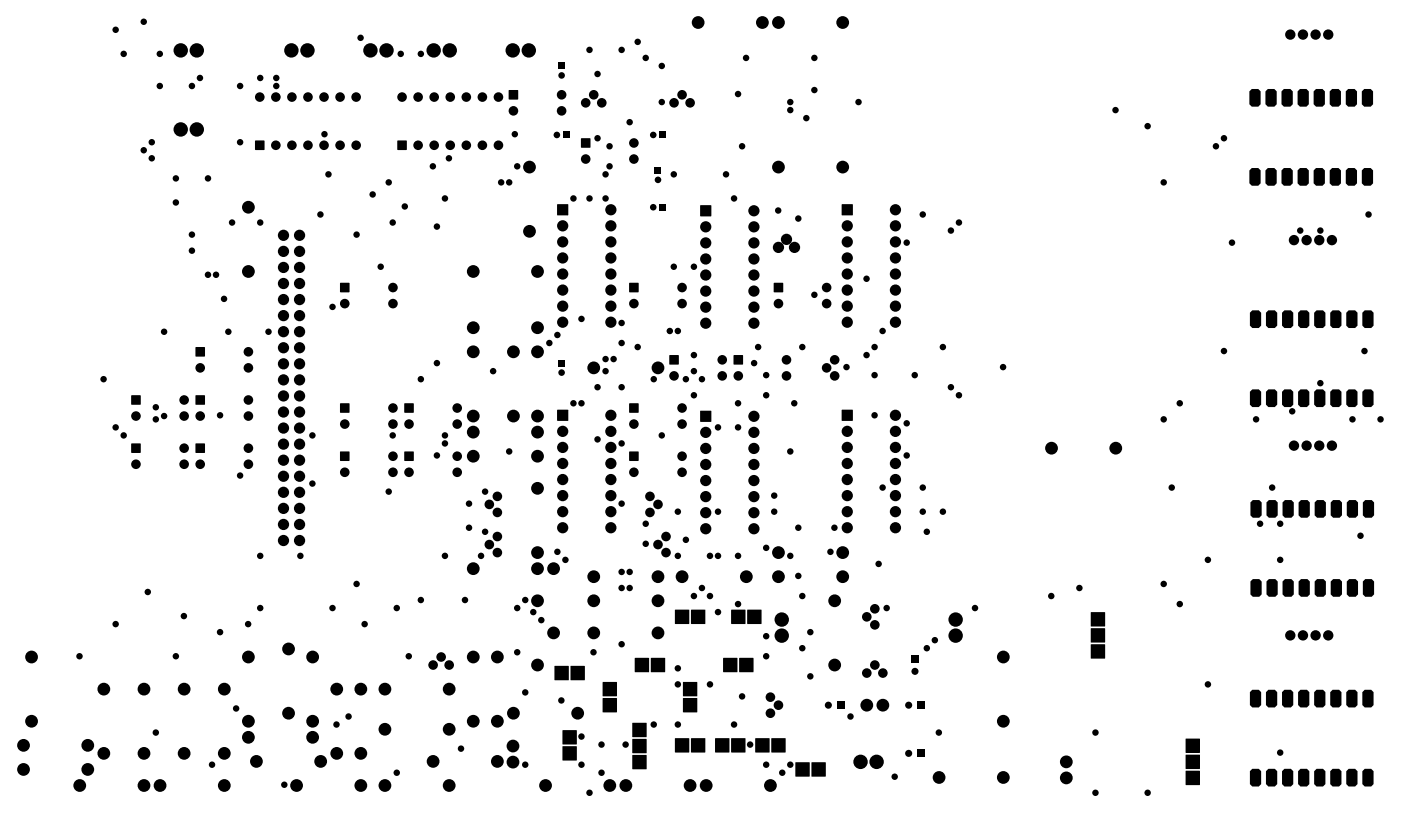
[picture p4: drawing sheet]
<svg xmlns="http://www.w3.org/2000/svg" width="222mm" height="130mm" viewBox="0 0 222 130" stroke-linecap="round" stroke-linejoin="round" font-family="sans-serif">
<g fill="#000">
<path d="M80.5 14.3h1.4v1.4h-1.4z" fill-rule="evenodd"/>
<path d="M88.3 9.9h1v1h-1z" fill-rule="evenodd"/>
<path d="M197.9 14.1h1.1l.3 .3v2.1l-.3 .4h-1.1l-.3-.4v-2.1z" fill-rule="evenodd"/>
<path d="M200.5 14.1h1l.4 .3v2.1l-.4 .4h-1l-.4-.4v-2.1z" fill-rule="evenodd"/>
<path d="M203 14.1h1l.4 .3v2.1l-.4 .4h-1l-.4-.4v-2.1z" fill-rule="evenodd"/>
<path d="M205.6 14.1h1l.4 .3v2.1l-.4 .4h-1l-.4-.4v-2.1z" fill-rule="evenodd"/>
<path d="M208.1 14.1h1l.4 .3v2.1l-.4 .4h-1l-.4-.4v-2.1z" fill-rule="evenodd"/>
<path d="M210.6 14.1h1.1l.3 .3v2.1l-.3 .4h-1.1l-.3-.4v-2.1z" fill-rule="evenodd"/>
<path d="M213.2 14.1h1l.4 .3v2.1l-.4 .4h-1l-.4-.4v-2.1z" fill-rule="evenodd"/>
<path d="M215.7 14.1h1l.4 .3v2.1l-.4 .4h-1l-.4-.4v-2.1z" fill-rule="evenodd"/>
<path d="M40.3 22.2h1.5v1.5h-1.5z" fill-rule="evenodd"/>
<path d="M62.8 22.2h1.5v1.5h-1.5z" fill-rule="evenodd"/>
<path d="M88.1 32.3h1.7v1.7h-1.7z" fill-rule="evenodd"/>
<path d="M89 20.8h1.1v1.1h-1.1z" fill-rule="evenodd"/>
<path d="M91.9 21.9h1.4v1.4h-1.4z" fill-rule="evenodd"/>
<path d="M103.5 26.4h1.1v1.1h-1.1z" fill-rule="evenodd"/>
<path d="M104.3 32.2h1v1.1h-1z" fill-rule="evenodd"/>
<path d="M104.3 20.8h1v1.1h-1z" fill-rule="evenodd"/>
<path d="M110.7 32.5h1.7l.1 1.7h-1.7z" fill-rule="evenodd"/>
<path d="M133.1 32.3h1.7v1.7h-1.7z" fill-rule="evenodd"/>
<path d="M197.9 26.6h1.1l.3 .3v2.1l-.3 .4h-1.1l-.3-.4v-2.1z" fill-rule="evenodd"/>
<path d="M200.5 26.6h1l.4 .3v2.1l-.4 .4h-1l-.4-.4v-2.1z" fill-rule="evenodd"/>
<path d="M203 26.6h1l.4 .3v2.1l-.4 .4h-1l-.4-.4v-2.1z" fill-rule="evenodd"/>
<path d="M205.6 26.6h1l.4 .3v2.1l-.4 .4h-1l-.4-.4v-2.1z" fill-rule="evenodd"/>
<path d="M208.1 26.6h1l.4 .3v2.1l-.4 .4h-1l-.4-.4v-2.1z" fill-rule="evenodd"/>
<path d="M210.6 26.6h1.1l.3 .3v2.1l-.3 .4h-1.1l-.3-.4v-2.1z" fill-rule="evenodd"/>
<path d="M213.2 26.6h1l.4 .3v2.1l-.4 .4h-1l-.4-.4v-2.1z" fill-rule="evenodd"/>
<path d="M215.7 26.6h1l.4 .3v2.1l-.4 .4h-1l-.4-.4v-2.1z" fill-rule="evenodd"/>
<path d="M30.9 54.9h1.5v1.5h-1.5z" fill-rule="evenodd"/>
<path d="M53.8 44.7h1.4v1.5h-1.4z" fill-rule="evenodd"/>
<path d="M88.3 56.9h1v1h-1z" fill-rule="evenodd"/>
<path d="M99.5 44.7h1.5v1.5h-1.5z" fill-rule="evenodd"/>
<path d="M105.9 56.2h1.4v1.4h-1.4z" fill-rule="evenodd"/>
<path d="M116 56.2h1.5v1.4h-1.5z" fill-rule="evenodd"/>
<path d="M122.4 44.7h1.4v1.5h-1.4z" fill-rule="evenodd"/>
<path d="M198 49.1h1l.4 .3v2.1l-.4 .4h-1l-.4-.4v-2.1z" fill-rule="evenodd"/>
<path d="M200.6 49.1h1l.4 .3v2.1l-.4 .4h-1l-.4-.4v-2.1z" fill-rule="evenodd"/>
<path d="M203.1 49.1h1l.4 .3v2.1l-.4 .4h-1l-.4-.4v-2.1z" fill-rule="evenodd"/>
<path d="M205.6 49.1h1.1l.3 .3v2.1l-.3 .4h-1.1l-.3-.4v-2.1z" fill-rule="evenodd"/>
<path d="M208.2 49.1h1l.4 .3v2.1l-.4 .4h-1l-.4-.4v-2.1z" fill-rule="evenodd"/>
<path d="M210.7 49.1h1l.4 .3v2.1l-.4 .4h-1l-.4-.4v-2.1z" fill-rule="evenodd"/>
<path d="M213.3 49.1h1l.4 .3v2.1l-.4 .4h-1l-.4-.4v-2.1z" fill-rule="evenodd"/>
<path d="M215.8 49.1h1l.4 .3v2.1l-.4 .4h-1l-.4-.4v-2.1z" fill-rule="evenodd"/>
<path d="M20.8 62.5h1.4v1.5h-1.4z" fill-rule="evenodd"/>
<path d="M20.8 70.1h1.4v1.5h-1.4z" fill-rule="evenodd"/>
<path d="M30.9 62.5h1.5v1.5h-1.5z" fill-rule="evenodd"/>
<path d="M30.9 70.1h1.5v1.5h-1.5z" fill-rule="evenodd"/>
<path d="M53.8 63.8h1.4v1.4h-1.4z" fill-rule="evenodd"/>
<path d="M53.8 71.4h1.4v1.5h-1.4z" fill-rule="evenodd"/>
<path d="M63.9 63.8h1.5v1.4h-1.5z" fill-rule="evenodd"/>
<path d="M63.9 71.4h1.5v1.5h-1.5z" fill-rule="evenodd"/>
<path d="M88.1 64.8h1.7v1.7h-1.7z" fill-rule="evenodd"/>
<path d="M99.5 63.8h1.5v1.4h-1.5z" fill-rule="evenodd"/>
<path d="M99.5 71.4h1.5v1.5h-1.5z" fill-rule="evenodd"/>
<path d="M110.7 65h1.7l.1 1.7h-1.7z" fill-rule="evenodd"/>
<path d="M133.1 64.8h1.7v1.7h-1.7z" fill-rule="evenodd"/>
<path d="M198 61.6h1l.4 .3v2.1l-.4 .4h-1l-.4-.4v-2.1z" fill-rule="evenodd"/>
<path d="M198.1 79.1h1l.4 .3v2.1l-.4 .4h-1l-.4-.4v-2.1z" fill-rule="evenodd"/>
<path d="M200.6 61.6h1l.4 .3v2.1l-.4 .4h-1l-.4-.4v-2.1z" fill-rule="evenodd"/>
<path d="M200.6 79.1h1.1l.3 .3v2.1l-.3 .4h-1.1l-.3-.4v-2.1z" fill-rule="evenodd"/>
<path d="M203.1 61.6h1l.4 .3v2.1l-.4 .4h-1l-.4-.4v-2.1z" fill-rule="evenodd"/>
<path d="M203.2 79.1h1l.4 .3v2.1l-.4 .4h-1l-.4-.4v-2.1z" fill-rule="evenodd"/>
<path d="M205.6 61.6h1.1l.3 .3v2.1l-.3 .4h-1.1l-.3-.4v-2.1z" fill-rule="evenodd"/>
<path d="M205.7 79.1h1l.4 .3v2.1l-.4 .4h-1l-.4-.4v-2.1z" fill-rule="evenodd"/>
<path d="M208.2 61.6h1l.4 .3v2.1l-.4 .4h-1l-.4-.4v-2.1z" fill-rule="evenodd"/>
<path d="M208.3 79.1h1l.4 .3v2.1l-.4 .4h-1l-.4-.4v-2.1z" fill-rule="evenodd"/>
<path d="M210.3 61.9l.4-.3h1l.4 .3v2.1l-.4 .4h-1l-.4-.4z" fill-rule="evenodd"/>
<path d="M210.8 79.1h1l.4 .3v2.1l-.4 .4h-1l-.4-.4v-2.1z" fill-rule="evenodd"/>
<path d="M213.3 61.6h1l.4 .3v2.1l-.4 .4h-1l-.4-.4v-2.1z" fill-rule="evenodd"/>
<path d="M213.3 79.1h1.1l.3 .3v2.1l-.3 .4h-1.1l-.3-.4v-2.1z" fill-rule="evenodd"/>
<path d="M215.8 61.6h1l.4 .3v2.1l-.4 .4h-1l-.4-.4v-2.1z" fill-rule="evenodd"/>
<path d="M215.9 79.1h1l.4 .3v2.1l-.4 .4h-1l-.4-.4v-2.1z" fill-rule="evenodd"/>
<path d="M106.7 96.4h2.3v2.2h-2.3z" fill-rule="evenodd"/>
<path d="M109.3 96.4h2.2v2.2h-2.2z" fill-rule="evenodd"/>
<path d="M115.6 96.4h2.3v2.2h-2.3z" fill-rule="evenodd"/>
<path d="M118.2 96.4h2.2v2.2h-2.2z" fill-rule="evenodd"/>
<path d="M172.5 96.8h2.2v2.2h-2.2z" fill-rule="evenodd"/>
<path d="M198.1 91.6h1l.4 .3v2.1l-.4 .4h-1l-.4-.4v-2.1z" fill-rule="evenodd"/>
<path d="M200.6 91.6h1.1l.3 .3v2.1l-.3 .4h-1.1l-.3-.4v-2.1z" fill-rule="evenodd"/>
<path d="M203.2 91.6h1l.4 .3v2.1l-.4 .4h-1l-.4-.4v-2.1z" fill-rule="evenodd"/>
<path d="M205.7 91.6h1l.4 .3v2.1l-.4 .4h-1l-.4-.4v-2.1z" fill-rule="evenodd"/>
<path d="M208.3 91.6h1l.4 .3v2.1l-.4 .4h-1l-.4-.4v-2.1z" fill-rule="evenodd"/>
<path d="M210.8 91.6h1l.4 .3v2.1l-.4 .4h-1l-.4-.4v-2.1z" fill-rule="evenodd"/>
<path d="M213.3 91.6h1.1l.3 .3v2.1l-.3 .4h-1.1l-.3-.4v-2.1z" fill-rule="evenodd"/>
<path d="M215.9 91.6h1l.4 .3v2.1l-.4 .4h-1l-.4-.4v-2.1z" fill-rule="evenodd"/>
<path d="M87.7 105.3h2.2v2.2h-2.2z" fill-rule="evenodd"/>
<path d="M89 115.5h2.2v2.2h-2.2z" fill-rule="evenodd"/>
<path d="M90.2 105.3h2.3v2.2h-2.3z" fill-rule="evenodd"/>
<path d="M95.3 107.9h2.2v2.2h-2.2z" fill-rule="evenodd"/>
<path d="M95.3 110.4h2.2v2.2h-2.2z" fill-rule="evenodd"/>
<path d="M100 116.9h2.2v2.2h-2.2z" fill-rule="evenodd"/>
<path d="M100 114.3h2.2v2.2h-2.2z" fill-rule="evenodd"/>
<path d="M100.4 104h2.2v2.3h-2.2z" fill-rule="evenodd"/>
<path d="M102.9 104h2.3v2.3h-2.3z" fill-rule="evenodd"/>
<path d="M106.7 116.7h2.3v2.3h-2.3z" fill-rule="evenodd"/>
<path d="M108 107.9h2.2v2.2h-2.2z" fill-rule="evenodd"/>
<path d="M108 110.4h2.2v2.2h-2.2z" fill-rule="evenodd"/>
<path d="M109.3 116.7h2.2v2.3h-2.2z" fill-rule="evenodd"/>
<path d="M113.1 116.7h2.2v2.3h-2.2z" fill-rule="evenodd"/>
<path d="M114.4 104h2.2v2.3h-2.2z" fill-rule="evenodd"/>
<path d="M115.6 116.7h2.3v2.3h-2.3z" fill-rule="evenodd"/>
<path d="M116.9 104h2.2v2.3h-2.2z" fill-rule="evenodd"/>
<path d="M119.4 116.7h2.3v2.3h-2.3z" fill-rule="evenodd"/>
<path d="M122 116.7h2.2v2.3h-2.2z" fill-rule="evenodd"/>
<path d="M132.4 110.9h1.1v1.2h-1.1z" fill-rule="evenodd"/>
<path d="M144.1 103.6h1.1v1.1h-1.1z" fill-rule="evenodd"/>
<path d="M145.1 118.6h1.1v1.1h-1.1z" fill-rule="evenodd"/>
<path d="M145.1 110.9h1.1v1.2h-1.1z" fill-rule="evenodd"/>
<path d="M172.5 101.9h2.2v2.2h-2.2z" fill-rule="evenodd"/>
<path d="M172.5 99.4h2.2v2.2h-2.2z" fill-rule="evenodd"/>
<path d="M187.5 116.8h2.2v2.2h-2.2z" fill-rule="evenodd"/>
<path d="M198 109.1h1l.4 .3v2.1l-.4 .4h-1l-.4-.4v-2.1z" fill-rule="evenodd"/>
<path d="M200.6 109.1h1l.4 .3v2.1l-.4 .4h-1l-.4-.4v-2.1z" fill-rule="evenodd"/>
<path d="M203.1 109.1h1l.4 .3v2.1l-.4 .4h-1l-.4-.4v-2.1z" fill-rule="evenodd"/>
<path d="M205.6 109.1h1.1l.3 .3v2.1l-.3 .4h-1.1l-.3-.4v-2.1z" fill-rule="evenodd"/>
<path d="M208.2 109.1h1l.4 .3v2.1l-.4 .4h-1l-.4-.4v-2.1z" fill-rule="evenodd"/>
<path d="M210.3 109.4l.4-.3h1l.4 .3v2.1l-.4 .4h-1l-.4-.4z" fill-rule="evenodd"/>
<path d="M213.3 109.1h1l.4 .3v2.1l-.4 .4h-1l-.4-.4v-2.1z" fill-rule="evenodd"/>
<path d="M215.8 109.1h1l.4 .3v2.1l-.4 .4h-1l-.4-.4v-2.1z" fill-rule="evenodd"/>
<path d="M89 118h2.2v2.2h-2.2z" fill-rule="evenodd"/>
<path d="M100 119.4h2.2v2.2h-2.2z" fill-rule="evenodd"/>
<path d="M125.8 120.6h2.2v2.2h-2.2z" fill-rule="evenodd"/>
<path d="M128.3 120.6h2.3v2.2h-2.3z" fill-rule="evenodd"/>
<path d="M187.5 121.9h2.2v2.2h-2.2z" fill-rule="evenodd"/>
<path d="M187.5 119.4h2.2v2.2h-2.2z" fill-rule="evenodd"/>
<path d="M198 121.6h1l.4 .3v2.1l-.4 .4h-1l-.4-.4v-2.1z" fill-rule="evenodd"/>
<path d="M200.6 121.6h1l.4 .3v2.1l-.4 .4h-1l-.4-.4v-2.1z" fill-rule="evenodd"/>
<path d="M203.1 121.6h1l.4 .3v2.1l-.4 .4h-1l-.4-.4v-2.1z" fill-rule="evenodd"/>
<path d="M205.6 121.6h1.1l.3 .3v2.1l-.3 .4h-1.1l-.3-.4v-2.1z" fill-rule="evenodd"/>
<path d="M208.2 121.6h1l.4 .3v2.1l-.4 .4h-1l-.4-.4v-2.1z" fill-rule="evenodd"/>
<path d="M210.3 121.9l.4-.3h1l.4 .3v2.1l-.4 .4h-1l-.4-.4z" fill-rule="evenodd"/>
<path d="M213.3 121.6h1l.4 .3v2.1l-.4 .4h-1l-.4-.4v-2.1z" fill-rule="evenodd"/>
<path d="M215.8 121.6h1l.4 .3v2.1l-.4 .4h-1l-.4-.4v-2.1z" fill-rule="evenodd"/>
<circle cx="18.3" cy="4.7" r=".51"/>
<circle cx="19.6" cy="8.5" r=".51"/>
<circle cx="22.7" cy="3.4" r=".51"/>
<circle cx="25.3" cy="8.5" r=".51"/>
<circle cx="25.3" cy="13.6" r=".51"/>
<circle cx="28.6" cy="8" r="1.14"/>
<circle cx="30.3" cy="13.6" r=".51"/>
<circle cx="31.1" cy="8" r="1.14"/>
<circle cx="31.6" cy="12.3" r=".51"/>
<circle cx="38" cy="13.6" r=".51"/>
<circle cx="41.1" cy="15.4" r=".76"/>
<circle cx="41.1" cy="12.3" r=".51"/>
<circle cx="43.6" cy="15.4" r=".76"/>
<circle cx="43.7" cy="12.3" r=".51"/>
<circle cx="43.7" cy="13.6" r=".51"/>
<circle cx="46.1" cy="8" r="1.14"/>
<circle cx="46.2" cy="15.4" r=".76"/>
<circle cx="48.6" cy="8" r="1.14"/>
<circle cx="48.7" cy="15.4" r=".76"/>
<circle cx="51.2" cy="15.4" r=".76"/>
<circle cx="53.8" cy="15.4" r=".76"/>
<circle cx="56.3" cy="15.4" r=".76"/>
<circle cx="57" cy="6" r=".51"/>
<circle cx="58.6" cy="8" r="1.14"/>
<circle cx="61.1" cy="8" r="1.14"/>
<circle cx="63.4" cy="8.5" r=".51"/>
<circle cx="63.6" cy="15.4" r=".76"/>
<circle cx="66.1" cy="15.4" r=".76"/>
<circle cx="66.5" cy="8.5" r=".51"/>
<circle cx="68.6" cy="8" r="1.14"/>
<circle cx="68.7" cy="15.4" r=".76"/>
<circle cx="71.1" cy="8" r="1.14"/>
<circle cx="71.2" cy="15.4" r=".76"/>
<circle cx="73.7" cy="15.4" r=".76"/>
<circle cx="76.3" cy="15.4" r=".76"/>
<circle cx="78.8" cy="15.4" r=".76"/>
<circle cx="81.1" cy="8" r="1.14"/>
<circle cx="81.2" cy="17.5" r=".76"/>
<circle cx="83.6" cy="8" r="1.14"/>
<circle cx="88.8" cy="11.9" r=".52"/>
<circle cx="88.8" cy="15" r=".76"/>
<circle cx="88.8" cy="17.5" r=".76"/>
<circle cx="92.6" cy="16.3" r=".76"/>
<circle cx="93.2" cy="7.9" r=".51"/>
<circle cx="93.9" cy="15" r=".76"/>
<circle cx="94.5" cy="11.7" r=".51"/>
<circle cx="95.2" cy="16.3" r=".76"/>
<circle cx="98.3" cy="7.9" r=".51"/>
<circle cx="99.6" cy="19.3" r=".51"/>
<circle cx="100.8" cy="6.6" r=".51"/>
<circle cx="102.1" cy="9.2" r=".51"/>
<circle cx="104.6" cy="16.1" r=".51"/>
<circle cx="104.6" cy="10.4" r=".51"/>
<circle cx="106.6" cy="16.3" r=".76"/>
<circle cx="107.9" cy="15" r=".76"/>
<circle cx="109.1" cy="16.3" r=".76"/>
<circle cx="110.4" cy="3.6" r="1.01"/>
<circle cx="116.7" cy="14.9" r=".51"/>
<circle cx="118" cy="9.2" r=".51"/>
<circle cx="120.6" cy="3.6" r="1.01"/>
<circle cx="123.1" cy="3.6" r="1.01"/>
<circle cx="125" cy="17.4" r=".51"/>
<circle cx="125" cy="16.1" r=".51"/>
<circle cx="127.5" cy="18.7" r=".51"/>
<circle cx="128.8" cy="14.2" r=".51"/>
<circle cx="128.8" cy="9.2" r=".51"/>
<circle cx="133.3" cy="3.6" r="1.01"/>
<circle cx="135.8" cy="16.1" r=".51"/>
<circle cx="176.4" cy="17.4" r=".51"/>
<circle cx="181.5" cy="19.9" r=".51"/>
<circle cx="204" cy="5.5" r=".82"/>
<circle cx="206" cy="5.5" r=".82"/>
<circle cx="208" cy="5.5" r=".82"/>
<circle cx="210" cy="5.5" r=".82"/>
<circle cx="22.7" cy="23.8" r=".51"/>
<circle cx="24" cy="22.5" r=".51"/>
<circle cx="24" cy="25" r=".51"/>
<circle cx="27.8" cy="28.2" r=".51"/>
<circle cx="27.8" cy="32" r=".51"/>
<circle cx="28.6" cy="20.5" r="1.14"/>
<circle cx="30.3" cy="37.1" r=".51"/>
<circle cx="30.3" cy="39.6" r=".51"/>
<circle cx="31.1" cy="20.5" r="1.14"/>
<circle cx="32.9" cy="28.2" r=".51"/>
<circle cx="36.7" cy="35.2" r=".51"/>
<circle cx="38" cy="22.5" r=".51"/>
<circle cx="39.3" cy="32.8" r="1.01"/>
<circle cx="41.1" cy="35.2" r=".51"/>
<circle cx="43.6" cy="23" r=".76"/>
<circle cx="44.8" cy="39.8" r=".89"/>
<circle cx="44.8" cy="37.2" r=".89"/>
<circle cx="46.2" cy="23" r=".76"/>
<circle cx="47.4" cy="37.2" r=".89"/>
<circle cx="47.4" cy="39.8" r=".89"/>
<circle cx="48.7" cy="23" r=".76"/>
<circle cx="50.7" cy="33.9" r=".51"/>
<circle cx="51.2" cy="23" r=".76"/>
<circle cx="51.3" cy="21.2" r=".51"/>
<circle cx="51.9" cy="27.6" r=".51"/>
<circle cx="53.8" cy="23" r=".76"/>
<circle cx="56.3" cy="23" r=".76"/>
<circle cx="56.4" cy="37.1" r=".51"/>
<circle cx="58.9" cy="30.7" r=".51"/>
<circle cx="61.5" cy="28.8" r=".51"/>
<circle cx="62.1" cy="35.2" r=".51"/>
<circle cx="64" cy="32.6" r=".51"/>
<circle cx="66.1" cy="23" r=".76"/>
<circle cx="68.4" cy="26.3" r=".51"/>
<circle cx="68.7" cy="23" r=".76"/>
<circle cx="69.1" cy="35.8" r=".51"/>
<circle cx="70.4" cy="31.4" r=".51"/>
<circle cx="71" cy="25" r=".51"/>
<circle cx="71.2" cy="23" r=".76"/>
<circle cx="73.7" cy="23" r=".76"/>
<circle cx="76.3" cy="23" r=".76"/>
<circle cx="78.8" cy="23" r=".76"/>
<circle cx="79.2" cy="28.8" r=".51"/>
<circle cx="80.5" cy="28.8" r=".51"/>
<circle cx="81.4" cy="21.2" r=".51"/>
<circle cx="81.8" cy="26.3" r=".51"/>
<circle cx="83.7" cy="36.6" r="1.01"/>
<circle cx="83.7" cy="26.4" r="1.01"/>
<circle cx="88.1" cy="21.3" r=".52"/>
<circle cx="89" cy="35.7" r=".89"/>
<circle cx="89" cy="38.3" r=".89"/>
<circle cx="90.7" cy="31.4" r=".51"/>
<circle cx="92.6" cy="25.2" r=".76"/>
<circle cx="93.2" cy="31.4" r=".51"/>
<circle cx="94.5" cy="21.9" r=".51"/>
<circle cx="95.8" cy="27.6" r=".51"/>
<circle cx="95.8" cy="31.4" r=".51"/>
<circle cx="96.4" cy="26.3" r=".51"/>
<circle cx="96.4" cy="23.1" r=".51"/>
<circle cx="96.6" cy="35.7" r=".89"/>
<circle cx="96.6" cy="38.3" r=".89"/>
<circle cx="96.6" cy="33.2" r=".89"/>
<circle cx="100.2" cy="25.2" r=".76"/>
<circle cx="100.2" cy="22.6" r=".76"/>
<circle cx="103.3" cy="32.8" r=".52"/>
<circle cx="103.3" cy="21.3" r=".52"/>
<circle cx="104" cy="28.4" r=".52"/>
<circle cx="106.5" cy="27.6" r=".51"/>
<circle cx="111.6" cy="38.4" r=".89"/>
<circle cx="111.6" cy="35.9" r=".89"/>
<circle cx="114.8" cy="27.6" r=".51"/>
<circle cx="116.1" cy="31.4" r=".51"/>
<circle cx="117.3" cy="23.1" r=".51"/>
<circle cx="119.2" cy="33.3" r=".89"/>
<circle cx="119.2" cy="35.9" r=".89"/>
<circle cx="119.2" cy="38.4" r=".89"/>
<circle cx="123.1" cy="33.3" r=".51"/>
<circle cx="123.1" cy="26.4" r="1.01"/>
<circle cx="123.1" cy="39.1" r=".89"/>
<circle cx="124.4" cy="37.9" r=".89"/>
<circle cx="125.6" cy="39.1" r=".89"/>
<circle cx="126.2" cy="34.6" r=".51"/>
<circle cx="133.3" cy="26.4" r="1.01"/>
<circle cx="134" cy="35.7" r=".89"/>
<circle cx="134" cy="38.3" r=".89"/>
<circle cx="141.6" cy="35.7" r=".89"/>
<circle cx="141.6" cy="38.3" r=".89"/>
<circle cx="141.6" cy="33.2" r=".89"/>
<circle cx="143.4" cy="38.4" r=".51"/>
<circle cx="145.9" cy="33.9" r=".51"/>
<circle cx="150.4" cy="36.5" r=".51"/>
<circle cx="151.6" cy="35.2" r=".51"/>
<circle cx="184" cy="28.8" r=".51"/>
<circle cx="192.3" cy="23.1" r=".51"/>
<circle cx="193.5" cy="21.9" r=".51"/>
<circle cx="194.8" cy="38.4" r=".51"/>
<circle cx="204.6" cy="38" r=".82"/>
<circle cx="205.6" cy="36.5" r=".51"/>
<circle cx="206.6" cy="38" r=".82"/>
<circle cx="208.6" cy="38" r=".82"/>
<circle cx="208.8" cy="36.5" r=".51"/>
<circle cx="210.6" cy="38" r=".82"/>
<circle cx="216.4" cy="33.9" r=".51"/>
<circle cx="16.4" cy="60" r=".51"/>
<circle cx="25.9" cy="52.5" r=".51"/>
<circle cx="31.7" cy="58.2" r=".76"/>
<circle cx="32.9" cy="43.4" r=".51"/>
<circle cx="34.2" cy="43.4" r=".51"/>
<circle cx="35.4" cy="47.3" r=".51"/>
<circle cx="36.1" cy="52.5" r=".51"/>
<circle cx="39.3" cy="42.9" r="1.01"/>
<circle cx="39.3" cy="58.2" r=".76"/>
<circle cx="39.3" cy="55.6" r=".76"/>
<circle cx="42.5" cy="52.5" r=".51"/>
<circle cx="44.8" cy="55" r=".89"/>
<circle cx="44.8" cy="52.5" r=".89"/>
<circle cx="44.8" cy="42.3" r=".89"/>
<circle cx="44.8" cy="57.5" r=".89"/>
<circle cx="44.8" cy="44.8" r=".89"/>
<circle cx="44.8" cy="47.4" r=".89"/>
<circle cx="44.8" cy="49.9" r=".89"/>
<circle cx="47.4" cy="47.4" r=".89"/>
<circle cx="47.4" cy="44.8" r=".89"/>
<circle cx="47.4" cy="57.5" r=".89"/>
<circle cx="47.4" cy="52.5" r=".89"/>
<circle cx="47.4" cy="49.9" r=".89"/>
<circle cx="47.4" cy="42.3" r=".89"/>
<circle cx="47.4" cy="55" r=".89"/>
<circle cx="52.6" cy="48.5" r=".51"/>
<circle cx="54.5" cy="48" r=".76"/>
<circle cx="60.2" cy="42.2" r=".51"/>
<circle cx="62.1" cy="48" r=".76"/>
<circle cx="62.1" cy="45.5" r=".76"/>
<circle cx="66.5" cy="60" r=".51"/>
<circle cx="69.1" cy="57.4" r=".51"/>
<circle cx="74.8" cy="42.9" r="1.01"/>
<circle cx="74.8" cy="55.6" r="1.01"/>
<circle cx="74.8" cy="51.8" r="1.01"/>
<circle cx="78" cy="58.7" r=".51"/>
<circle cx="81.2" cy="55.6" r="1.01"/>
<circle cx="85" cy="51.8" r="1.01"/>
<circle cx="85" cy="55.6" r="1.01"/>
<circle cx="85" cy="42.9" r="1.01"/>
<circle cx="86.9" cy="54.2" r=".51"/>
<circle cx="88.1" cy="53" r=".51"/>
<circle cx="88.8" cy="58.9" r=".52"/>
<circle cx="89" cy="40.8" r=".89"/>
<circle cx="89" cy="43.3" r=".89"/>
<circle cx="89" cy="51" r=".89"/>
<circle cx="89" cy="45.9" r=".89"/>
<circle cx="89" cy="48.4" r=".89"/>
<circle cx="91.9" cy="50.4" r=".51"/>
<circle cx="93.9" cy="58.2" r="1.01"/>
<circle cx="95.8" cy="58.7" r=".51"/>
<circle cx="95.8" cy="56.8" r=".51"/>
<circle cx="96.6" cy="48.4" r=".89"/>
<circle cx="96.6" cy="45.9" r=".89"/>
<circle cx="96.6" cy="40.8" r=".89"/>
<circle cx="96.6" cy="51" r=".89"/>
<circle cx="96.6" cy="43.3" r=".89"/>
<circle cx="97" cy="56.8" r=".51"/>
<circle cx="98.3" cy="51.1" r=".51"/>
<circle cx="98.3" cy="54.2" r=".51"/>
<circle cx="100.2" cy="48" r=".76"/>
<circle cx="100.8" cy="54.9" r=".51"/>
<circle cx="103.4" cy="60" r=".51"/>
<circle cx="104" cy="58.2" r="1.01"/>
<circle cx="105.9" cy="52.3" r=".51"/>
<circle cx="106.5" cy="42.2" r=".51"/>
<circle cx="106.6" cy="59.4" r=".76"/>
<circle cx="107.2" cy="52.3" r=".51"/>
<circle cx="107.9" cy="48" r=".76"/>
<circle cx="107.9" cy="45.5" r=".76"/>
<circle cx="108.5" cy="60" r=".51"/>
<circle cx="109.7" cy="42.2" r=".51"/>
<circle cx="109.7" cy="56.1" r=".51"/>
<circle cx="109.7" cy="58.7" r=".51"/>
<circle cx="111" cy="60" r=".51"/>
<circle cx="111.6" cy="48.6" r=".89"/>
<circle cx="111.6" cy="41" r=".89"/>
<circle cx="111.6" cy="43.5" r=".89"/>
<circle cx="111.6" cy="51.1" r=".89"/>
<circle cx="111.6" cy="46" r=".89"/>
<circle cx="114.2" cy="56.9" r=".76"/>
<circle cx="114.2" cy="59.4" r=".76"/>
<circle cx="116.7" cy="59.4" r=".76"/>
<circle cx="119.2" cy="48.6" r=".89"/>
<circle cx="119.2" cy="46" r=".89"/>
<circle cx="119.2" cy="41" r=".89"/>
<circle cx="119.2" cy="51.1" r=".89"/>
<circle cx="119.2" cy="43.5" r=".89"/>
<circle cx="119.2" cy="57.4" r=".51"/>
<circle cx="119.9" cy="54.9" r=".51"/>
<circle cx="121.2" cy="59.3" r=".51"/>
<circle cx="123.1" cy="48" r=".76"/>
<circle cx="124.4" cy="59.4" r=".76"/>
<circle cx="124.4" cy="56.9" r=".76"/>
<circle cx="126.9" cy="54.9" r=".51"/>
<circle cx="128.8" cy="46.6" r=".51"/>
<circle cx="130.7" cy="48" r=".76"/>
<circle cx="130.7" cy="45.5" r=".76"/>
<circle cx="130.7" cy="58.2" r=".76"/>
<circle cx="132" cy="56.9" r=".76"/>
<circle cx="132" cy="59.4" r=".76"/>
<circle cx="133.9" cy="58" r=".51"/>
<circle cx="134" cy="48.4" r=".89"/>
<circle cx="134" cy="40.8" r=".89"/>
<circle cx="134" cy="43.3" r=".89"/>
<circle cx="134" cy="51" r=".89"/>
<circle cx="134" cy="45.9" r=".89"/>
<circle cx="137" cy="44.1" r=".51"/>
<circle cx="137" cy="56.1" r=".51"/>
<circle cx="138.3" cy="59.3" r=".51"/>
<circle cx="138.3" cy="54.9" r=".51"/>
<circle cx="139.6" cy="52.3" r=".51"/>
<circle cx="141.6" cy="40.8" r=".89"/>
<circle cx="141.6" cy="45.9" r=".89"/>
<circle cx="141.6" cy="51" r=".89"/>
<circle cx="141.6" cy="48.4" r=".89"/>
<circle cx="141.6" cy="43.3" r=".89"/>
<circle cx="144.6" cy="59.3" r=".51"/>
<circle cx="149.1" cy="54.9" r=".51"/>
<circle cx="158.6" cy="58" r=".51"/>
<circle cx="193.5" cy="55.5" r=".51"/>
<circle cx="215.8" cy="55.5" r=".51"/>
<circle cx="18.3" cy="67.6" r=".51"/>
<circle cx="19.6" cy="68.8" r=".51"/>
<circle cx="21.5" cy="73.4" r=".76"/>
<circle cx="21.5" cy="65.8" r=".76"/>
<circle cx="24.6" cy="64.4" r=".51"/>
<circle cx="24.6" cy="66.3" r=".51"/>
<circle cx="25.9" cy="65.8" r=".51"/>
<circle cx="29.1" cy="70.9" r=".76"/>
<circle cx="29.1" cy="65.8" r=".76"/>
<circle cx="29.1" cy="63.3" r=".76"/>
<circle cx="29.1" cy="73.4" r=".76"/>
<circle cx="31.7" cy="73.4" r=".76"/>
<circle cx="31.7" cy="65.8" r=".76"/>
<circle cx="34.8" cy="65.7" r=".51"/>
<circle cx="38" cy="75.2" r=".51"/>
<circle cx="39.3" cy="63.3" r=".76"/>
<circle cx="39.3" cy="70.9" r=".76"/>
<circle cx="39.3" cy="65.8" r=".76"/>
<circle cx="39.3" cy="73.4" r=".76"/>
<circle cx="44.8" cy="77.9" r=".89"/>
<circle cx="44.8" cy="72.8" r=".89"/>
<circle cx="44.8" cy="65.2" r=".89"/>
<circle cx="44.8" cy="67.7" r=".89"/>
<circle cx="44.8" cy="75.3" r=".89"/>
<circle cx="44.8" cy="70.2" r=".89"/>
<circle cx="44.8" cy="62.6" r=".89"/>
<circle cx="44.8" cy="60.1" r=".89"/>
<circle cx="47.4" cy="72.8" r=".89"/>
<circle cx="47.4" cy="75.3" r=".89"/>
<circle cx="47.4" cy="62.6" r=".89"/>
<circle cx="47.4" cy="77.9" r=".89"/>
<circle cx="47.4" cy="60.1" r=".89"/>
<circle cx="47.4" cy="65.2" r=".89"/>
<circle cx="47.4" cy="67.7" r=".89"/>
<circle cx="47.4" cy="70.2" r=".89"/>
<circle cx="49.4" cy="76.5" r=".51"/>
<circle cx="49.4" cy="68.8" r=".51"/>
<circle cx="54.5" cy="67.1" r=".76"/>
<circle cx="54.5" cy="74.7" r=".76"/>
<circle cx="61.5" cy="77.7" r=".51"/>
<circle cx="62.1" cy="68.8" r=".51"/>
<circle cx="62.1" cy="74.7" r=".76"/>
<circle cx="62.1" cy="67.1" r=".76"/>
<circle cx="62.1" cy="72.1" r=".76"/>
<circle cx="62.1" cy="64.5" r=".76"/>
<circle cx="64.7" cy="67.1" r=".76"/>
<circle cx="64.7" cy="74.7" r=".76"/>
<circle cx="69.1" cy="72" r=".51"/>
<circle cx="70.4" cy="70.1" r=".51"/>
<circle cx="70.4" cy="68.8" r=".51"/>
<circle cx="72.3" cy="74.7" r=".76"/>
<circle cx="72.3" cy="67.1" r=".76"/>
<circle cx="72.3" cy="72.1" r=".76"/>
<circle cx="72.3" cy="64.5" r=".76"/>
<circle cx="74.2" cy="79.6" r=".51"/>
<circle cx="74.8" cy="72.1" r="1.01"/>
<circle cx="74.8" cy="65.8" r="1.01"/>
<circle cx="74.8" cy="68.3" r="1.01"/>
<circle cx="76.7" cy="77.7" r=".51"/>
<circle cx="77.4" cy="79.8" r=".76"/>
<circle cx="78.6" cy="78.5" r=".76"/>
<circle cx="80.5" cy="71.4" r=".51"/>
<circle cx="81.2" cy="65.8" r="1.01"/>
<circle cx="85" cy="68.3" r="1.01"/>
<circle cx="85" cy="72.1" r="1.01"/>
<circle cx="85" cy="65.8" r="1.01"/>
<circle cx="85" cy="77.2" r="1.01"/>
<circle cx="89" cy="75.8" r=".89"/>
<circle cx="89" cy="78.4" r=".89"/>
<circle cx="89" cy="70.8" r=".89"/>
<circle cx="89" cy="68.2" r=".89"/>
<circle cx="89" cy="73.3" r=".89"/>
<circle cx="90.7" cy="63.8" r=".51"/>
<circle cx="91.9" cy="63.8" r=".51"/>
<circle cx="94.5" cy="69.5" r=".51"/>
<circle cx="94.5" cy="61.2" r=".51"/>
<circle cx="96.6" cy="70.8" r=".89"/>
<circle cx="96.6" cy="78.4" r=".89"/>
<circle cx="96.6" cy="73.3" r=".89"/>
<circle cx="96.6" cy="68.2" r=".89"/>
<circle cx="96.6" cy="75.8" r=".89"/>
<circle cx="96.6" cy="65.7" r=".89"/>
<circle cx="98.3" cy="79.6" r=".51"/>
<circle cx="98.3" cy="61.2" r=".51"/>
<circle cx="98.3" cy="70.1" r=".51"/>
<circle cx="100.2" cy="74.7" r=".76"/>
<circle cx="100.2" cy="67.1" r=".76"/>
<circle cx="102.8" cy="78.5" r=".76"/>
<circle cx="104" cy="79.8" r=".76"/>
<circle cx="104.6" cy="68.8" r=".51"/>
<circle cx="107.9" cy="67.1" r=".76"/>
<circle cx="107.9" cy="64.5" r=".76"/>
<circle cx="107.9" cy="72.1" r=".76"/>
<circle cx="107.9" cy="74.7" r=".76"/>
<circle cx="109.7" cy="62.5" r=".51"/>
<circle cx="111.6" cy="78.5" r=".89"/>
<circle cx="111.6" cy="68.4" r=".89"/>
<circle cx="111.6" cy="76" r=".89"/>
<circle cx="111.6" cy="70.9" r=".89"/>
<circle cx="111.6" cy="73.5" r=".89"/>
<circle cx="113.5" cy="67.6" r=".51"/>
<circle cx="116.7" cy="67.6" r=".51"/>
<circle cx="116.7" cy="63.8" r=".51"/>
<circle cx="119.2" cy="65.8" r=".89"/>
<circle cx="119.2" cy="70.9" r=".89"/>
<circle cx="119.2" cy="78.5" r=".89"/>
<circle cx="119.2" cy="68.4" r=".89"/>
<circle cx="119.2" cy="73.5" r=".89"/>
<circle cx="119.2" cy="76" r=".89"/>
<circle cx="121.2" cy="62.5" r=".51"/>
<circle cx="122.4" cy="78.4" r=".51"/>
<circle cx="125" cy="71.4" r=".51"/>
<circle cx="125.6" cy="63.8" r=".51"/>
<circle cx="134" cy="78.4" r=".89"/>
<circle cx="134" cy="68.2" r=".89"/>
<circle cx="134" cy="70.8" r=".89"/>
<circle cx="134" cy="73.3" r=".89"/>
<circle cx="134" cy="75.8" r=".89"/>
<circle cx="138.3" cy="65.7" r=".51"/>
<circle cx="139.6" cy="77.1" r=".51"/>
<circle cx="141.6" cy="73.3" r=".89"/>
<circle cx="141.6" cy="78.4" r=".89"/>
<circle cx="141.6" cy="70.8" r=".89"/>
<circle cx="141.6" cy="65.7" r=".89"/>
<circle cx="141.6" cy="75.8" r=".89"/>
<circle cx="141.6" cy="68.2" r=".89"/>
<circle cx="143.4" cy="66.9" r=".51"/>
<circle cx="143.4" cy="72" r=".51"/>
<circle cx="145.9" cy="77.1" r=".51"/>
<circle cx="150.4" cy="61.2" r=".51"/>
<circle cx="151.6" cy="62.5" r=".51"/>
<circle cx="166.3" cy="70.9" r="1.01"/>
<circle cx="176.4" cy="70.9" r="1.01"/>
<circle cx="184" cy="66.3" r=".51"/>
<circle cx="185.3" cy="77.1" r=".51"/>
<circle cx="186.6" cy="63.8" r=".51"/>
<circle cx="198.6" cy="66.3" r=".51"/>
<circle cx="201.2" cy="77.1" r=".51"/>
<circle cx="204.3" cy="65" r=".51"/>
<circle cx="204.6" cy="70.5" r=".82"/>
<circle cx="206.6" cy="70.5" r=".82"/>
<circle cx="208.6" cy="70.5" r=".82"/>
<circle cx="208.8" cy="60.6" r=".51"/>
<circle cx="210.6" cy="70.5" r=".82"/>
<circle cx="213.9" cy="66.3" r=".51"/>
<circle cx="218.3" cy="66.3" r=".51"/>
<circle cx="18.3" cy="98.7" r=".51"/>
<circle cx="23.4" cy="93.6" r=".51"/>
<circle cx="29.1" cy="97.4" r=".51"/>
<circle cx="34.8" cy="100" r=".51"/>
<circle cx="39.2" cy="98.7" r=".51"/>
<circle cx="41.1" cy="87.9" r=".51"/>
<circle cx="41.1" cy="96.1" r=".51"/>
<circle cx="44.8" cy="80.4" r=".89"/>
<circle cx="44.8" cy="82.9" r=".89"/>
<circle cx="44.8" cy="85.5" r=".89"/>
<circle cx="47.4" cy="82.9" r=".89"/>
<circle cx="47.4" cy="80.4" r=".89"/>
<circle cx="47.4" cy="85.5" r=".89"/>
<circle cx="47.5" cy="87.9" r=".51"/>
<circle cx="52.6" cy="96.1" r=".51"/>
<circle cx="56.4" cy="92.3" r=".51"/>
<circle cx="57.7" cy="98.7" r=".51"/>
<circle cx="62.7" cy="96.1" r=".51"/>
<circle cx="66.5" cy="94.9" r=".51"/>
<circle cx="70.4" cy="87.9" r=".51"/>
<circle cx="73.5" cy="94.9" r=".51"/>
<circle cx="74.2" cy="83.4" r=".51"/>
<circle cx="74.8" cy="89.9" r="1.01"/>
<circle cx="76.1" cy="87.9" r=".51"/>
<circle cx="76.7" cy="84.1" r=".51"/>
<circle cx="77.4" cy="86.1" r=".76"/>
<circle cx="78.6" cy="81" r=".76"/>
<circle cx="78.6" cy="87.4" r=".76"/>
<circle cx="78.6" cy="84.8" r=".76"/>
<circle cx="81.8" cy="96.1" r=".51"/>
<circle cx="83.1" cy="94.9" r=".51"/>
<circle cx="84.3" cy="96.8" r=".51"/>
<circle cx="85" cy="89.9" r="1.01"/>
<circle cx="85" cy="87.4" r="1.01"/>
<circle cx="85" cy="95" r="1.01"/>
<circle cx="85.6" cy="98.1" r=".51"/>
<circle cx="87.5" cy="89.9" r="1.01"/>
<circle cx="88.1" cy="87.3" r=".51"/>
<circle cx="89" cy="80.9" r=".89"/>
<circle cx="89" cy="83.5" r=".89"/>
<circle cx="89.4" cy="88.5" r=".51"/>
<circle cx="93.9" cy="91.2" r="1.01"/>
<circle cx="93.9" cy="95" r="1.01"/>
<circle cx="96.6" cy="83.5" r=".89"/>
<circle cx="96.6" cy="80.9" r=".89"/>
<circle cx="98.3" cy="93" r=".51"/>
<circle cx="98.3" cy="90.4" r=".51"/>
<circle cx="99.6" cy="93" r=".51"/>
<circle cx="99.6" cy="90.4" r=".51"/>
<circle cx="102.1" cy="86" r=".51"/>
<circle cx="102.1" cy="82.8" r=".51"/>
<circle cx="102.8" cy="81" r=".76"/>
<circle cx="104" cy="95" r="1.01"/>
<circle cx="104" cy="91.2" r="1.01"/>
<circle cx="104" cy="86.1" r=".76"/>
<circle cx="105.3" cy="87.4" r=".76"/>
<circle cx="105.3" cy="84.8" r=".76"/>
<circle cx="107.2" cy="87.9" r=".51"/>
<circle cx="107.2" cy="80.9" r=".51"/>
<circle cx="107.9" cy="91.2" r="1.01"/>
<circle cx="108.5" cy="85.4" r=".51"/>
<circle cx="109.7" cy="94.2" r=".51"/>
<circle cx="111" cy="93" r=".51"/>
<circle cx="111.6" cy="81.1" r=".89"/>
<circle cx="111.6" cy="83.6" r=".89"/>
<circle cx="112.3" cy="87.9" r=".51"/>
<circle cx="112.3" cy="94.2" r=".51"/>
<circle cx="113.5" cy="96.8" r=".51"/>
<circle cx="113.5" cy="87.9" r=".51"/>
<circle cx="113.5" cy="80.9" r=".51"/>
<circle cx="116.7" cy="95.5" r=".51"/>
<circle cx="116.7" cy="87.9" r=".51"/>
<circle cx="118" cy="91.2" r="1.01"/>
<circle cx="119.2" cy="83.6" r=".89"/>
<circle cx="119.2" cy="81.1" r=".89"/>
<circle cx="121.2" cy="86.6" r=".51"/>
<circle cx="122.4" cy="80.9" r=".51"/>
<circle cx="123.1" cy="87.4" r="1.01"/>
<circle cx="123.1" cy="91.2" r="1.01"/>
<circle cx="123.6" cy="98" r="1.14"/>
<circle cx="125" cy="87.9" r=".51"/>
<circle cx="126.2" cy="83.4" r=".51"/>
<circle cx="126.2" cy="91.1" r=".51"/>
<circle cx="126.9" cy="94.2" r=".51"/>
<circle cx="128.1" cy="100" r=".51"/>
<circle cx="131.3" cy="87.3" r=".51"/>
<circle cx="131.9" cy="83.4" r=".51"/>
<circle cx="132" cy="95" r="1.01"/>
<circle cx="133.3" cy="87.4" r="1.01"/>
<circle cx="133.3" cy="91.2" r="1.01"/>
<circle cx="134" cy="83.5" r=".89"/>
<circle cx="134" cy="80.9" r=".89"/>
<circle cx="137.1" cy="97.5" r=".76"/>
<circle cx="138.3" cy="98.8" r=".76"/>
<circle cx="138.3" cy="96.3" r=".76"/>
<circle cx="138.9" cy="89.2" r=".51"/>
<circle cx="140.2" cy="96.1" r=".51"/>
<circle cx="141.6" cy="83.5" r=".89"/>
<circle cx="141.6" cy="80.9" r=".89"/>
<circle cx="145.9" cy="80.9" r=".51"/>
<circle cx="146.6" cy="84.1" r=".51"/>
<circle cx="149.1" cy="80.9" r=".51"/>
<circle cx="151.1" cy="98" r="1.14"/>
<circle cx="154.2" cy="96.1" r=".51"/>
<circle cx="166.2" cy="94.2" r=".51"/>
<circle cx="170.7" cy="93" r=".51"/>
<circle cx="184" cy="92.3" r=".51"/>
<circle cx="186.6" cy="95.5" r=".51"/>
<circle cx="191" cy="88.5" r=".51"/>
<circle cx="199.3" cy="82.8" r=".51"/>
<circle cx="202.4" cy="88.5" r=".51"/>
<circle cx="202.4" cy="82.8" r=".51"/>
<circle cx="215.1" cy="84.7" r=".51"/>
<circle cx="3.7" cy="117.9" r="1.01"/>
<circle cx="5" cy="114.1" r="1.01"/>
<circle cx="5" cy="103.9" r="1.01"/>
<circle cx="12.6" cy="103.8" r=".51"/>
<circle cx="13.9" cy="117.9" r="1.01"/>
<circle cx="16.4" cy="119.1" r="1.01"/>
<circle cx="16.4" cy="109" r="1.01"/>
<circle cx="22.8" cy="119.1" r="1.01"/>
<circle cx="22.8" cy="109" r="1.01"/>
<circle cx="24.6" cy="115.8" r=".51"/>
<circle cx="27.8" cy="103.8" r=".51"/>
<circle cx="29.1" cy="119.1" r="1.01"/>
<circle cx="29.1" cy="109" r="1.01"/>
<circle cx="35.5" cy="119.1" r="1.01"/>
<circle cx="35.5" cy="109" r="1.01"/>
<circle cx="37.3" cy="112" r=".51"/>
<circle cx="39.3" cy="103.9" r="1.01"/>
<circle cx="39.3" cy="116.6" r="1.01"/>
<circle cx="39.3" cy="114.1" r="1.01"/>
<circle cx="45.6" cy="112.8" r="1.01"/>
<circle cx="45.6" cy="102.6" r="1.01"/>
<circle cx="49.4" cy="116.6" r="1.01"/>
<circle cx="49.4" cy="103.9" r="1.01"/>
<circle cx="49.4" cy="114.1" r="1.01"/>
<circle cx="53.2" cy="114.6" r=".51"/>
<circle cx="53.2" cy="119.1" r="1.01"/>
<circle cx="53.2" cy="109" r="1.01"/>
<circle cx="55.1" cy="113.3" r=".51"/>
<circle cx="57.1" cy="119.1" r="1.01"/>
<circle cx="57.1" cy="109" r="1.01"/>
<circle cx="60.9" cy="115.3" r="1.01"/>
<circle cx="60.9" cy="109" r="1.01"/>
<circle cx="64.6" cy="103.8" r=".51"/>
<circle cx="68.5" cy="105.2" r=".76"/>
<circle cx="69.8" cy="103.9" r=".76"/>
<circle cx="71" cy="115.3" r="1.01"/>
<circle cx="71" cy="109" r="1.01"/>
<circle cx="71" cy="105.2" r=".76"/>
<circle cx="72.9" cy="118.4" r=".51"/>
<circle cx="74.8" cy="103.9" r="1.01"/>
<circle cx="74.8" cy="114.1" r="1.01"/>
<circle cx="78.6" cy="103.9" r="1.01"/>
<circle cx="78.6" cy="114.1" r="1.01"/>
<circle cx="81.1" cy="118" r="1.01"/>
<circle cx="81.2" cy="112.8" r="1.01"/>
<circle cx="81.8" cy="103.1" r=".51"/>
<circle cx="83.1" cy="109.5" r=".51"/>
<circle cx="85" cy="105.2" r="1.01"/>
<circle cx="87.5" cy="100.1" r="1.01"/>
<circle cx="88.8" cy="110.8" r=".51"/>
<circle cx="91.3" cy="112.8" r="1.01"/>
<circle cx="91.9" cy="116.5" r=".51"/>
<circle cx="93.8" cy="103.1" r=".51"/>
<circle cx="93.9" cy="100.1" r="1.01"/>
<circle cx="95.1" cy="117.7" r=".51"/>
<circle cx="98.3" cy="101.9" r=".51"/>
<circle cx="98.9" cy="117.7" r=".51"/>
<circle cx="103.4" cy="114.6" r=".51"/>
<circle cx="104" cy="100.1" r="1.01"/>
<circle cx="107.2" cy="105.7" r=".51"/>
<circle cx="107.2" cy="108.2" r=".51"/>
<circle cx="107.2" cy="114.6" r=".51"/>
<circle cx="112.3" cy="108.2" r=".51"/>
<circle cx="116.1" cy="114.6" r=".51"/>
<circle cx="117.3" cy="110.1" r=".51"/>
<circle cx="118.6" cy="117.7" r=".51"/>
<circle cx="121.2" cy="103.8" r=".51"/>
<circle cx="121.2" cy="100.6" r=".51"/>
<circle cx="121.8" cy="112.8" r=".76"/>
<circle cx="121.8" cy="110.2" r=".76"/>
<circle cx="123.1" cy="111.5" r=".76"/>
<circle cx="123.6" cy="100.5" r="1.14"/>
<circle cx="126.9" cy="102.5" r=".51"/>
<circle cx="128.1" cy="106.9" r=".51"/>
<circle cx="131" cy="111.5" r=".56"/>
<circle cx="132" cy="105.2" r="1.01"/>
<circle cx="134.5" cy="113.3" r=".51"/>
<circle cx="137.1" cy="111.5" r="1.01"/>
<circle cx="137.1" cy="106.4" r=".76"/>
<circle cx="138.3" cy="105.2" r=".76"/>
<circle cx="139.6" cy="111.5" r="1.01"/>
<circle cx="139.6" cy="106.4" r=".76"/>
<circle cx="143.7" cy="119.1" r=".56"/>
<circle cx="143.7" cy="111.5" r=".56"/>
<circle cx="144.7" cy="106.2" r=".56"/>
<circle cx="146.6" cy="102.5" r=".51"/>
<circle cx="147.8" cy="101.2" r=".51"/>
<circle cx="148.5" cy="115.8" r=".51"/>
<circle cx="151.1" cy="100.5" r="1.14"/>
<circle cx="158.7" cy="114.1" r="1.01"/>
<circle cx="158.7" cy="103.9" r="1.01"/>
<circle cx="173.2" cy="115.8" r=".51"/>
<circle cx="191" cy="108.2" r=".51"/>
<circle cx="202.4" cy="119" r=".51"/>
<circle cx="204" cy="100.5" r=".82"/>
<circle cx="206" cy="100.5" r=".82"/>
<circle cx="208" cy="100.5" r=".82"/>
<circle cx="210" cy="100.5" r=".82"/>
<circle cx="3.7" cy="121.7" r="1.01"/>
<circle cx="12.6" cy="124.2" r="1.01"/>
<circle cx="13.9" cy="121.7" r="1.01"/>
<circle cx="22.8" cy="124.2" r="1.01"/>
<circle cx="25.3" cy="124.2" r="1.01"/>
<circle cx="33.5" cy="120.9" r=".51"/>
<circle cx="35.5" cy="124.2" r="1.01"/>
<circle cx="40.5" cy="120.4" r="1.01"/>
<circle cx="45" cy="124.1" r=".51"/>
<circle cx="46.9" cy="124.2" r="1.01"/>
<circle cx="50.7" cy="120.4" r="1.01"/>
<circle cx="57.1" cy="124.2" r="1.01"/>
<circle cx="60.9" cy="124.2" r="1.01"/>
<circle cx="62.7" cy="122.2" r=".51"/>
<circle cx="68.5" cy="120.4" r="1.01"/>
<circle cx="71" cy="124.2" r="1.01"/>
<circle cx="78.6" cy="120.4" r="1.01"/>
<circle cx="81.1" cy="120.5" r="1.01"/>
<circle cx="83.1" cy="120.9" r=".51"/>
<circle cx="86.3" cy="124.2" r="1.01"/>
<circle cx="91.9" cy="120.9" r=".51"/>
<circle cx="93.2" cy="125.4" r=".51"/>
<circle cx="95.1" cy="122.2" r=".51"/>
<circle cx="96.4" cy="124.2" r="1.01"/>
<circle cx="99" cy="124.2" r="1.01"/>
<circle cx="109.1" cy="124.2" r="1.01"/>
<circle cx="111.7" cy="124.2" r="1.01"/>
<circle cx="121.2" cy="120.9" r=".51"/>
<circle cx="121.8" cy="124.2" r="1.01"/>
<circle cx="123.7" cy="122.2" r=".51"/>
<circle cx="125" cy="120.9" r=".51"/>
<circle cx="136.1" cy="120.5" r="1.14"/>
<circle cx="138.6" cy="120.5" r="1.14"/>
<circle cx="141.5" cy="122.8" r=".51"/>
<circle cx="148.5" cy="122.9" r="1.01"/>
<circle cx="158.7" cy="122.9" r="1.01"/>
<circle cx="168.6" cy="120.5" r="1.01"/>
<circle cx="168.6" cy="123" r="1.01"/>
<circle cx="173.2" cy="125.4" r=".51"/>
<circle cx="181.5" cy="125.4" r=".51"/>
</g>
</svg>
